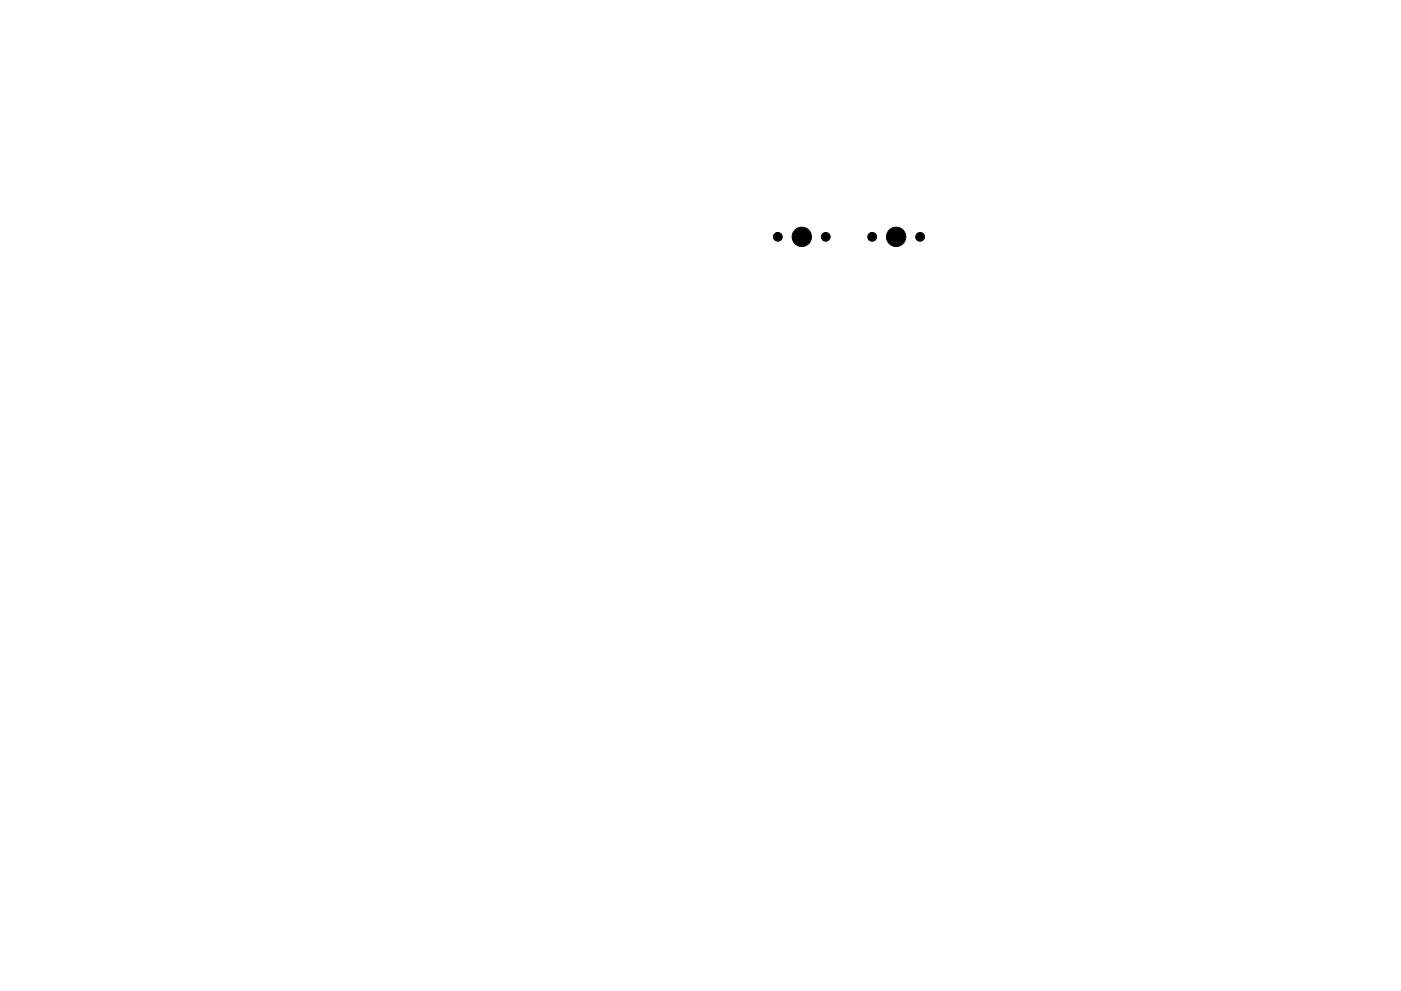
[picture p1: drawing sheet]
<svg xmlns="http://www.w3.org/2000/svg" width="297mm" height="210mm" viewBox="0 0 297 210" stroke-linecap="round" stroke-linejoin="round" font-family="sans-serif">
<g fill="#000" stroke="#000" stroke-width=".21">
<circle cx="164.9" cy="50.2" r=".93"/>
<circle cx="170" cy="50.2" r="2.05"/>
<circle cx="175.1" cy="50.2" r=".93"/>
<circle cx="184.9" cy="50.2" r=".93"/>
<circle cx="190" cy="50.2" r="2.05"/>
<circle cx="195.1" cy="50.2" r=".93"/>
</g>
</svg>
